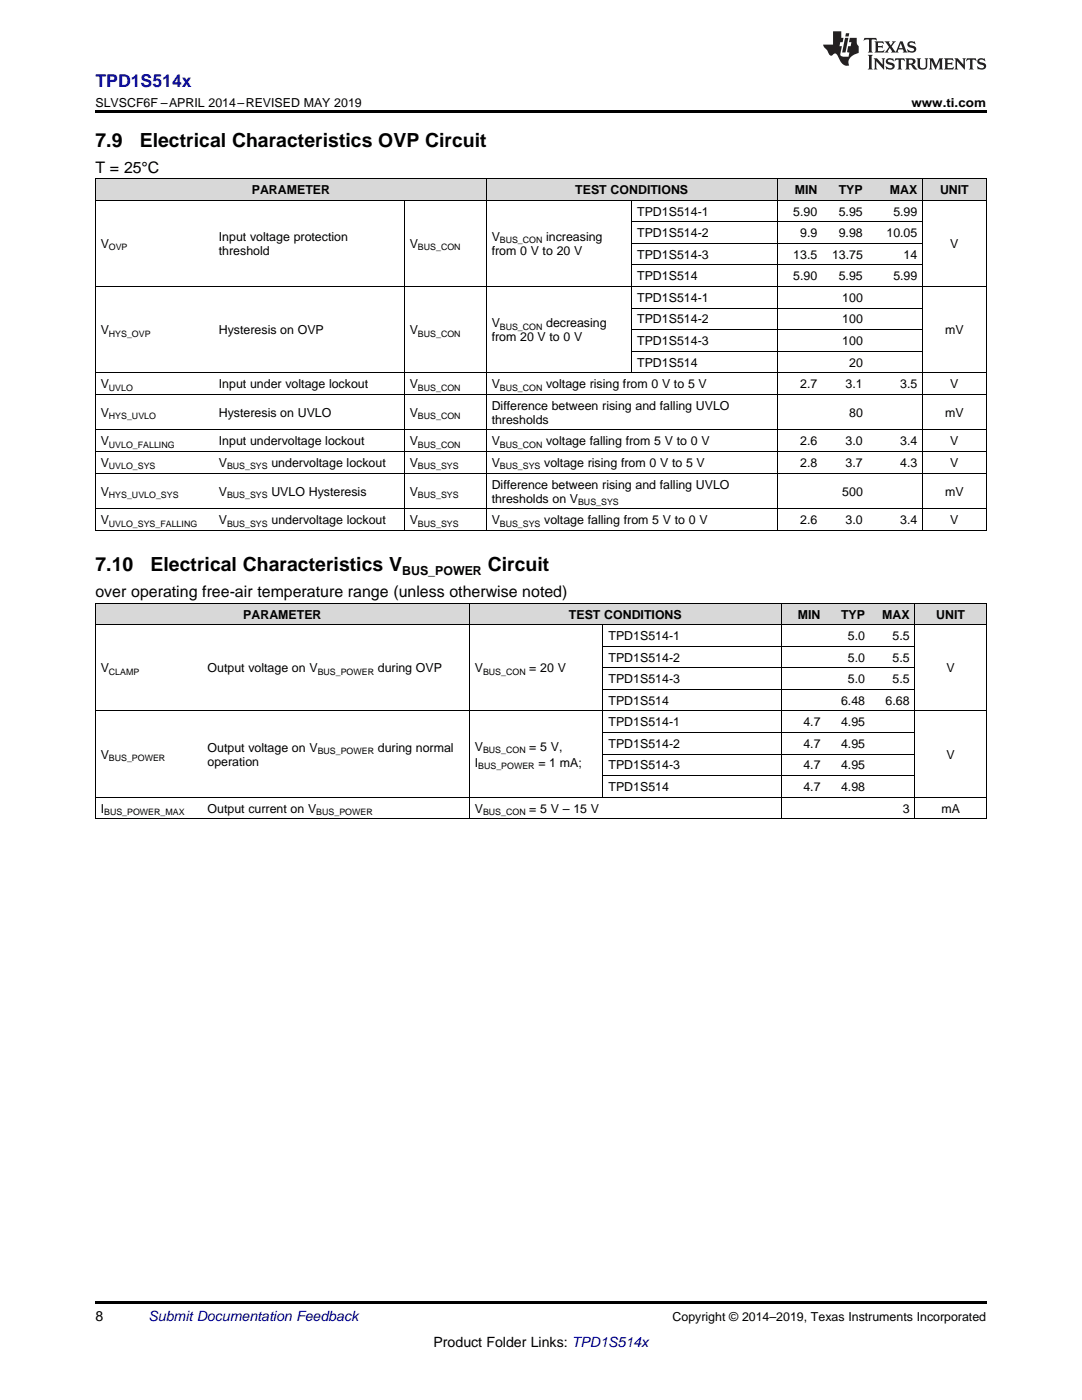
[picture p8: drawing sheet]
<svg xmlns="http://www.w3.org/2000/svg" width="216mm" height="279mm" viewBox="0 0 216 279" stroke-linecap="round" stroke-linejoin="round" font-family="sans-serif">
<defs><g id="words">
<g font-size="3.9">
<text x="19" y="29.3">7.9</text>
<text x="27.9" y="29.3">Electrical Characteristics OVP Circuit</text>
<text x="19" y="114">7.10</text>
<text x="30.1" y="114">Electrical Characteristics V</text>
<text x="97.3" y="114">Circuit</text>
</g>
<text font-size="3.5" fill="#00f" x="19" y="17.3">TPD1S514x</text>
<g font-size="3.2">
<text x="19" y="34.4">T = 25°C</text>
<text x="19" y="119.1">over operating free-air temperature range (unless otherwise noted)</text>
</g>
<g font-size="2.8">
<text x="19" y="263.6">8</text>
<text x="86.5" y="268.9">Product Folder Links: TPD1S514x</text>
</g>
<text font-size="2.8" fill="#0000c8" x="29.6" y="263.6">Submit Documentation Feedback</text>
<g font-size="2.5">
<text x="19" y="21.4">SLVSCF6F –APRIL 2014–REVISED MAY 2019</text>
<text x="181.9" y="21.4">www.ti.com</text>
<text x="50.2" y="38.7">PARAMETER</text>
<text x="114.8" y="38.7">TEST CONDITIONS</text>
<text x="158.6" y="38.7">MIN</text>
<text x="167.4" y="38.7">TYP</text>
<text x="177.6" y="38.7">MAX</text>
<text x="187.6" y="38.7">UNIT</text>
<text x="127.1" y="43">TPD1S514-1</text>
<text x="127.1" y="47.3">TPD1S514-2</text>
<text x="158.3" y="43">5.90</text>
<text x="159.7" y="47.3">9.9</text>
<text x="167.4" y="43">5.95</text>
<text x="167.4" y="47.3">9.98</text>
<text x="176.9" y="47.3">10.05</text>
<text x="178.3" y="43">5.99</text>
<text x="20.1" y="49.5">V</text>
<text x="43.7" y="48.1">Input voltage protection</text>
<text x="43.7" y="50.9">threshold</text>
<text x="81.8" y="49.5">V</text>
<text x="98.1" y="48.1">V</text>
<text x="98.1" y="50.9">from 0 V to 20 V</text>
<text x="109" y="48.1">increasing</text>
<text x="127.1" y="51.6">TPD1S514-3</text>
<text x="158.3" y="51.6">13.5</text>
<text x="166" y="51.6">13.75</text>
<text x="180.3" y="51.6">14</text>
<text x="189.6" y="49.5">V</text>
<text x="127.1" y="56">TPD1S514</text>
<text x="158.3" y="56">5.90</text>
<text x="167.4" y="56">5.95</text>
<text x="178.3" y="56">5.99</text>
<text x="98.1" y="65.3">V</text>
<text x="109" y="65.3">decreasing</text>
<text x="127.1" y="60.3">TPD1S514-1</text>
<text x="127.1" y="64.6">TPD1S514-2</text>
<text x="168.1" y="60.3">100</text>
<text x="168.1" y="64.6">100</text>
<text x="20.1" y="66.7">V</text>
<text x="43.7" y="66.7">Hysteresis on OVP</text>
<text x="81.8" y="66.7">V</text>
<text x="98.1" y="68.1">from 20 V to 0 V</text>
<text x="127.1" y="68.9">TPD1S514-3</text>
<text x="168.1" y="68.9">100</text>
<text x="188.6" y="66.7">mV</text>
<text x="20.1" y="77.5">V</text>
<text x="43.7" y="77.5">Input under voltage lockout</text>
<text x="81.8" y="77.5">V</text>
<text x="98.1" y="77.5">V</text>
<text x="109" y="77.5">voltage rising from 0 V to 5 V</text>
<text x="127.1" y="73.2">TPD1S514</text>
<text x="159.7" y="77.5">2.7</text>
<text x="168.7" y="77.5">3.1</text>
<text x="169.4" y="73.2">20</text>
<text x="179.6" y="77.5">3.5</text>
<text x="189.6" y="77.5">V</text>
<text x="20.1" y="83.2">V</text>
<text x="43.7" y="83.2">Hysteresis on UVLO</text>
<text x="81.8" y="83.2">V</text>
<text x="98.1" y="81.8">Difference between rising and falling UVLO</text>
<text x="169.4" y="83.2">80</text>
<text x="188.6" y="83.2">mV</text>
<text x="20.1" y="88.9">V</text>
<text x="43.7" y="88.9">Input undervoltage lockout</text>
<text x="81.8" y="88.9">V</text>
<text x="98.1" y="84.6">thresholds</text>
<text x="98.1" y="88.9">V</text>
<text x="109" y="88.9">voltage falling from 5 V to 0 V</text>
<text x="159.7" y="88.9">2.6</text>
<text x="168.7" y="88.9">3.0</text>
<text x="179.6" y="88.9">3.4</text>
<text x="189.6" y="88.9">V</text>
<text x="20.1" y="93.2">V</text>
<text x="43.7" y="93.2">V</text>
<text x="54.2" y="93.2">undervoltage lockout</text>
<text x="81.8" y="93.2">V</text>
<text x="98.1" y="93.2">V</text>
<text x="108.6" y="93.2">voltage rising from 0 V to 5 V</text>
<text x="159.7" y="93.2">2.8</text>
<text x="168.7" y="93.2">3.7</text>
<text x="179.6" y="93.2">4.3</text>
<text x="189.6" y="93.2">V</text>
<text x="20.1" y="98.9">V</text>
<text x="43.7" y="98.9">V</text>
<text x="54.2" y="98.9">UVLO Hysteresis</text>
<text x="81.8" y="98.9">V</text>
<text x="98.1" y="97.5">Difference between rising and falling UVLO</text>
<text x="98.1" y="100.3">thresholds on V</text>
<text x="168.1" y="98.9">500</text>
<text x="188.6" y="98.9">mV</text>
<text x="20.1" y="104.6">V</text>
<text x="43.7" y="104.6">V</text>
<text x="54.2" y="104.6">undervoltage lockout</text>
<text x="81.8" y="104.6">V</text>
<text x="98.1" y="104.6">V</text>
<text x="108.6" y="104.6">voltage falling from 5 V to 0 V</text>
<text x="159.7" y="104.6">2.6</text>
<text x="168.7" y="104.6">3.0</text>
<text x="179.6" y="104.6">3.4</text>
<text x="189.6" y="104.6">V</text>
<text x="80.3" y="114.8">BUS_POWER</text>
<text x="48.5" y="123.4">PARAMETER</text>
<text x="113.5" y="123.4">TEST</text>
<text x="120.6" y="123.4">CONDITIONS</text>
<text x="159.2" y="123.4">MIN</text>
<text x="167.8" y="123.4">TYP</text>
<text x="176" y="123.4">MAX</text>
<text x="186.8" y="123.4">UNIT</text>
<text x="121.4" y="127.7">TPD1S514-1</text>
<text x="169.2" y="127.7">5.0</text>
<text x="178.1" y="127.7">5.5</text>
<text x="20.1" y="134.2">V</text>
<text x="41.4" y="134.2">Output voltage on V</text>
<text x="75.4" y="134.2">during OVP</text>
<text x="94.8" y="134.2">V</text>
<text x="105.6" y="134.2">= 20 V</text>
<text x="121.4" y="132">TPD1S514-2</text>
<text x="121.4" y="136.3">TPD1S514-3</text>
<text x="169.2" y="132">5.0</text>
<text x="169.2" y="136.3">5.0</text>
<text x="178.1" y="132">5.5</text>
<text x="178.1" y="136.3">5.5</text>
<text x="188.9" y="134.2">V</text>
<text x="121.4" y="140.7">TPD1S514</text>
<text x="167.8" y="140.7">6.48</text>
<text x="176.7" y="140.7">6.68</text>
<text x="94.8" y="149.8">V</text>
<text x="105.6" y="149.8">= 5 V,</text>
<text x="121.4" y="145">TPD1S514-1</text>
<text x="121.4" y="149.3">TPD1S514-2</text>
<text x="160.3" y="145">4.7</text>
<text x="160.3" y="149.3">4.7</text>
<text x="167.8" y="145">4.95</text>
<text x="167.8" y="149.3">4.95</text>
<text x="20.1" y="151.4">V</text>
<text x="41.4" y="150">Output voltage on V</text>
<text x="41.4" y="152.8">operation</text>
<text x="75.4" y="150">during normal</text>
<text x="94.8" y="153">I</text>
<text x="107.4" y="153">= 1 mA;</text>
<text x="121.4" y="153.6">TPD1S514-3</text>
<text x="160.3" y="153.6">4.7</text>
<text x="167.8" y="153.6">4.95</text>
<text x="188.9" y="151.4">V</text>
<text x="121.4" y="157.9">TPD1S514</text>
<text x="160.3" y="157.9">4.7</text>
<text x="167.8" y="157.9">4.98</text>
<text x="20.1" y="162.2">I</text>
<text x="41.4" y="162.2">Output current on V</text>
<text x="94.8" y="162.2">V</text>
<text x="105.6" y="162.2">= 5 V – 15 V</text>
<text x="180.2" y="162.2">3</text>
<text x="187.9" y="162.2">mA</text>
<text x="134.2" y="263.6">Copyright © 2014–2019, Texas Instruments Incorporated</text>
</g>
<g font-size="1.8">
<text x="21.7" y="50">OVP</text>
<text x="83.4" y="50">BUS_CON</text>
<text x="99.7" y="48.6">BUS_CON</text>
<text x="99.7" y="65.8">BUS_CON</text>
<text x="21.7" y="67.2">HYS_OVP</text>
<text x="83.4" y="67.2">BUS_CON</text>
<text x="21.7" y="78">UVLO</text>
<text x="83.4" y="78">BUS_CON</text>
<text x="99.7" y="78">BUS_CON</text>
<text x="21.7" y="83.7">HYS_UVLO</text>
<text x="83.4" y="83.7">BUS_CON</text>
<text x="21.7" y="89.4">UVLO_FALLING</text>
<text x="83.4" y="89.4">BUS_CON</text>
<text x="99.7" y="89.4">BUS_CON</text>
<text x="21.7" y="93.7">UVLO_SYS</text>
<text x="45.3" y="93.7">BUS_SYS</text>
<text x="83.4" y="93.7">BUS_SYS</text>
<text x="99.7" y="93.7">BUS_SYS</text>
<text x="21.7" y="99.4">HYS_UVLO_SYS</text>
<text x="45.3" y="99.4">BUS_SYS</text>
<text x="83.4" y="99.4">BUS_SYS</text>
<text x="115.4" y="100.8">BUS_SYS</text>
<text x="21.7" y="105.1">UVLO_SYS_FALLING</text>
<text x="45.3" y="105.1">BUS_SYS</text>
<text x="83.4" y="105.1">BUS_SYS</text>
<text x="99.7" y="105.1">BUS_SYS</text>
<text x="21.7" y="134.7">CLAMP</text>
<text x="63.4" y="134.7">BUS_POWER</text>
<text x="96.4" y="134.7">BUS_CON</text>
<text x="21.7" y="151.9">BUS_POWER</text>
<text x="63.4" y="150.5">BUS_POWER</text>
<text x="95.4" y="153.5">BUS_POWER</text>
<text x="96.4" y="150.3">BUS_CON</text>
<text x="20.8" y="162.7">BUS_POWER_MAX</text>
<text x="63.1" y="162.7">BUS_POWER</text>
<text x="96.4" y="162.7">BUS_CON</text>
</g>
</g></defs>
<g fill="#d8d8d8">
<path d="M19 120.4h21.4v4.3h-21.4z"/>
<path d="M40.4 120.4h53.3v4.3h-53.3z"/>
<path d="M93.7 120.4h26.7v4.3h-26.7z"/>
<path d="M120.4 120.4h35.5v4.3h-35.5z"/>
<path d="M155.9 120.4h8.9v4.3h-8.9z"/>
<path d="M164.8 120.4h8.9v4.3h-8.9z"/>
<path d="M173.7 120.4h8.9v4.3h-8.9z"/>
<path d="M182.6 120.4h14.2v4.3h-14.2z"/>
<path d="M19 35.7h23.6v4.3h-23.6z"/>
<path d="M42.6 35.7h38.1v4.3h-38.1z"/>
<path d="M80.7 35.7h16.3v4.3h-16.3z"/>
<path d="M97 35.7h29.1v4.3h-29.1z"/>
<path d="M126.1 35.7h29v4.3h-29z"/>
<path d="M155.1 35.7h9.1v4.3h-9.1z"/>
<path d="M164.2 35.7h9v4.3h-9z"/>
<path d="M173.2 35.7h10.9v4.3h-10.9z"/>
<path d="M184.1 35.7h12.7v4.3h-12.7z"/>
</g>
<g fill="#000">
<path d="M19 22h177.8v.5h-177.8zM19 105.9h.2zM80.6 105.9h.1zM96.9 105.9h.1zM126 105.9h.1zM155 105.9h.1zM184 105.9h.1zM196.7 105.9h.1zM19 163.4h.2zM93.6 163.4h.1zM120.3 163.4h.1zM155.8 163.4h.1z"/>
<path d="M182.5 163.4h.1zM196.7 163.4h.1zM19 259.7h177.8v.5h-177.8z"/>
</g>
<g fill="none" stroke="#000" stroke-width=".2">
<path d="M19 40h177.8M19 35.6h177.8M19.1 35.7v70.2M80.7 40v65.9M97 35.7v70.2M126 40v34.4M155.1 35.7v70.2M184.1 35.7v70.2M196.8 35.7v70.2M19 57.2h177.8M126.1 52.9h58M126.1 48.6h58"/>
<path d="M126.1 44.3h58M19 78.7h177.8M19 74.4h177.8M126.1 70.1h58M126.1 65.8h58M126.1 61.5h58M19 94.4h177.8M19 90.1h177.8M19 85.8h177.8M19 105.9h177.8M19 101.5h177.8M19 120.4h177.8v43"/>
<path d="M19 124.7h177.8M19.1 120.4v43M93.6 120.4v43M120.3 124.7v34.4M120.4 137.6h62.2M120.4 133.3h62.2M120.4 129h62.2M155.9 120.4v43M182.5 120.4v43M19 159.1h177.8M19 141.9h177.8M120.4 154.8h62.2"/>
<path d="M120.4 150.5h62.2M120.4 146.2h62.2M19 163.4h177.8"/>
</g>
<g fill="#231f20">
<path d="M172.5 7.6l-.1 .5 .4-.2h.6v.1v2.1l-.2 .4h.9l-.2-.4v-2.1l.1-.1h.5l.5 .2-.2-.5zM174.5 8.3l.2 .3v1.5l-.2 .4h1.8l.2-.6a1.04 1.04 0 0 1-1.3 .2v-.7h.6l.3 .2v-.6l-.3 .2h-.6v-.6l.8-.1 .4 .3-.2-.5zM176.5 8.3l.9 1.1-.9 1.1h.8l-.2-.2 .4-.7 .5 .7-.2 .2h1.5l-.2-.2 .2-.4h.9l.1 .4-.2 .2h1l-.3-.3-.7-1.9h-.5l-.9 2-.8-1 .9-1h-.8l.1 .3-.4 .5-.3-.6 .1-.2zM179.7 8.6l.4 1h-.7zM181.3 8.4a.63 .63 0 0 0-.2 .7 .63 .63 0 0 0 .6 .4l.6 .2 .1 .2a.75 .75 0 0 1-.7 .4 .75 .75 0 0 1-.6-.5l.1 .7 .1-.1a1.11 1.11 0 0 0 1.5-.6 1.13 1.13 0 0 0-1.2-.8l-.1-.4a1.04 1.04 0 0 1 1.2 .2l-.2-.5-.2 .1-.4-.2zM173.2 10.9l.2 .4v2.2l-.2 .4h1l-.3-.4v-2.2l.3-.4zM174.3 11.6l.3 .4v1.5l-.3 .4h.8l-.2-.4v-1.3l1.5 1.7v-1.9l.2-.4h-.7l.2 .4v.9l-1.1-1.3zM177 11.8a.62 .62 0 0 0-.2 .7 .62 .62 0 0 0 .6 .4l.6 .1 .1 .3a.76 .76 0 0 1-.7 .3 .76 .76 0 0 1-.7-.4l.2 .7 .1-.1a1.11 1.11 0 0 0 1.5-.6 1.13 1.13 0 0 0-1.2-.8l-.1-.4a1.04 1.04 0 0 1 1.2 .2l-.2-.6-.2 .1-.5-.1zM178.7 11.6l-.2 .6a.61 .61 0 0 1 .8-.3v1.6l-.2 .4h.9l-.2-.4v-1.6a.63 .63 0 0 1 .7 .3l-.1-.6zM180.6 11.6l.3 .4v1.5l-.3 .4h1l-.2-.2-.1-.8 .6 .2a.76 .76 0 0 0 1.2 .7l-1-1a.58 .58 0 0 0 .6-.5 .58 .58 0 0 0-.5-.6zM181.4 11.9h.1a.45 .45 0 0 1 .5 .1 .45 .45 0 0 1 .1 .5l-.8 .2zM182.9 11.6l.2 .2a2.17 2.17 0 0 0 .3 1.9 .99 .99 0 0 0 1.6-.6v-1.1l.2-.4h-.7l.2 .2a1.92 1.92 0 0 1-.2 1.8 .6 .6 0 0 1-.9-.5v-1.1l.2-.4zM185.4 11.6l.2 .4v1.5l-.2 .4h.7l-.2-.4v-1.4l.8 1.8 .8-1.8v1.4l-.2 .4h.9l-.2-.4v-1.5l.2-.4h-.8l-.6 1.5-.6-1.5zM188.4 11.6l.2 .4v1.5l-.2 .4h1.8l.1-.6a1.04 1.04 0 0 1-1.2 .1v-.6h.5l.4 .2v-.6l-.4 .2h-.5v-.7h.8l.3 .3-.1-.6zM190.5 11.6l.2 .4v1.5l-.2 .4h.7l-.2-.4v-1.3l1.5 1.7v-1.9l.2-.4h-.7l.2 .4v.9l-1.1-1.3zM192.9 11.6l-.1 .6a.61 .61 0 0 1 .7-.3l.1 1.6-.3 .4h1l-.3-.4 .1-1.6a.63 .63 0 0 1 .7 .3l-.1-.6zM195.2 11.8a.62 .62 0 0 0-.2 .7 .62 .62 0 0 0 .6 .4l.6 .1 .1 .3a.76 .76 0 0 1-.7 .3 .76 .76 0 0 1-.6-.4l.1 .7 .1-.1a1.11 1.11 0 0 0 1.6-.6 1.13 1.13 0 0 0-1.3-.8l-.1-.4a1.04 1.04 0 0 1 1.2 .2l-.1-.6-.2 .1-.5-.1z"/>
<path d="M166.2 6.3v2.6h-1.9v.4l.8 .9a.91 .91 0 0 0 1 .8 .56 .56 0 0 1 .5-.3 .56 .56 0 0 1 .5 .3l.4 .8a1.53 1.53 0 0 0 1.9 1.2 1.54 1.54 0 0 1 1-2.1l.9-.3v-1.4a1.52 1.52 0 0 1-.4-1.6h-1.3l-.2 .8h.5l-.2 .8h-.5l-.1 1v.2l.4 .1-.2 .8a1.93 1.93 0 0 1-1.6-.3l.3-1.8h-.5l.2-.8h.4l.2-.8h-.4v-1.3zM168.6 7.6l-.6 2.9h.7l.6-2.9zM168.8 6.6l-.1 .7h.6l.2-.7z"/>
</g>
<use href="#words"/>
</svg>
